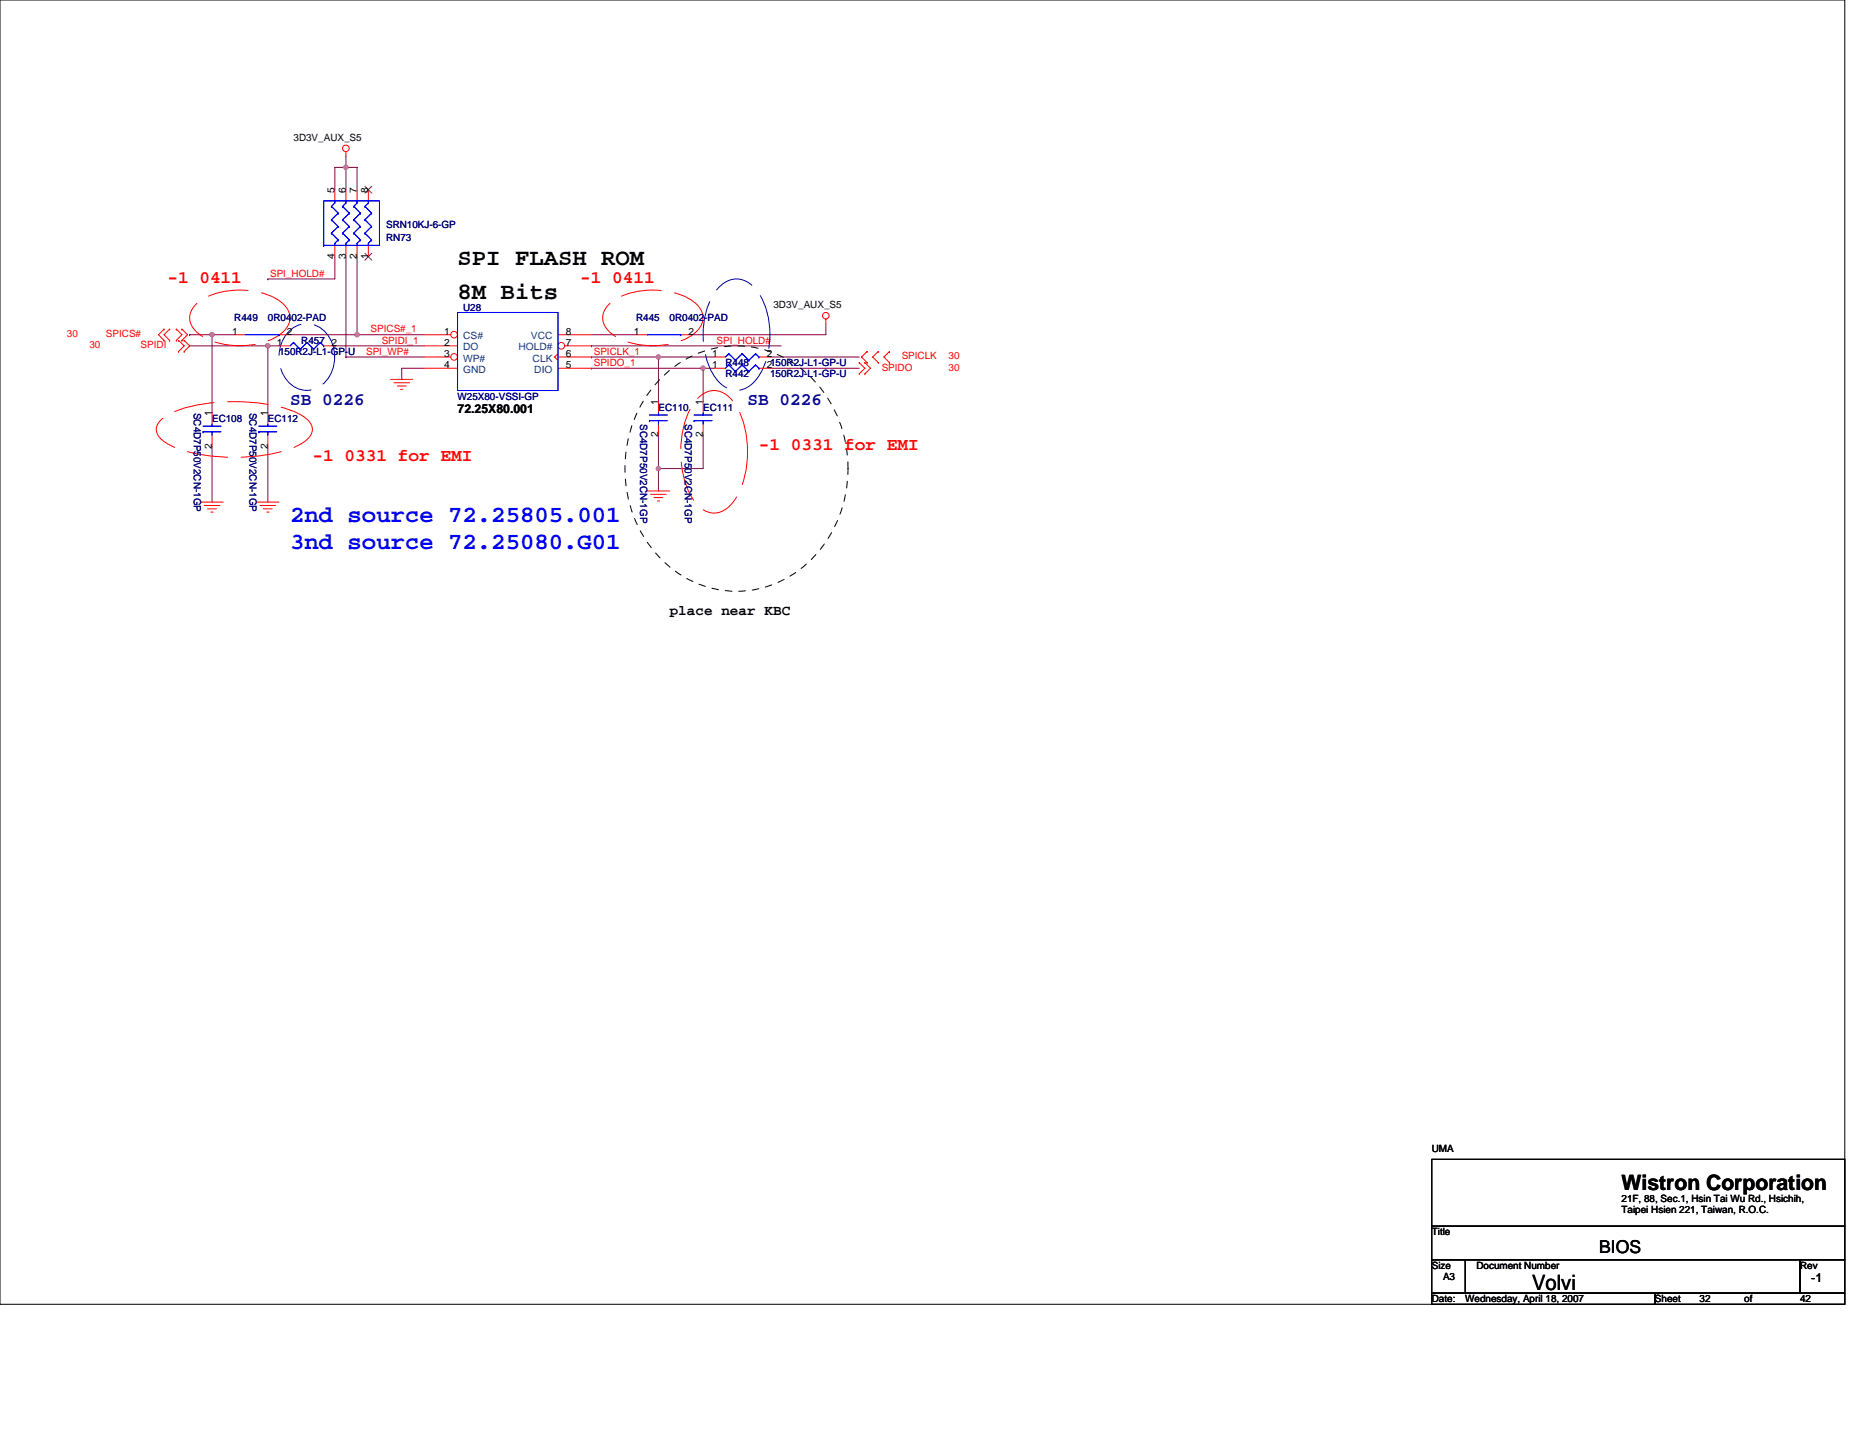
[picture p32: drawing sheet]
<svg xmlns="http://www.w3.org/2000/svg" width="279mm" height="216mm" viewBox="0 0 279 216" stroke-linecap="round" stroke-linejoin="round" font-family="sans-serif">
<defs><g id="words">
<g font-size="3.5">
<text x="68.7" y="39.8">SPI FLASH ROM</text>
<text x="68.7" y="44.9">8M Bits</text>
</g>
<g font-size="3.5" fill="#00f">
<text x="43.6" y="78.4">2nd source 72.25805.001</text>
<text x="43.6" y="82.4">3nd source 72.25080.G01</text>
</g>
<g font-size="3.2">
<text x="243.6" y="178.8">Wistron Corporation</text>
<text x="230.2" y="193.8">Volvi</text>
</g>
<g font-size="2.7" fill="#f00">
<text x="25.1" y="42.5">-1 0411</text>
<text x="87.2" y="42.5">-1 0411</text>
<text x="46.9" y="69.3">-1 0331 for EMI</text>
<text x="114" y="67.6">-1 0331 for EMI</text>
</g>
<g font-size="2.7" fill="#0000a0">
<text x="43.6" y="60.9">SB 0226</text>
<text x="112.3" y="60.9">SB 0226</text>
</g>
<text font-size="2.7" x="240.2" y="188.3">BIOS</text>
<text font-size="2.2" x="100.6" y="92.3">place near KBC</text>
<g font-size="1.8">
<text x="68.7" y="62.1">72.25X80.001</text>
<text x="272.1" y="192.6">-1</text>
</g>
<g font-size="1.5">
<text x="44.1" y="21.1">3D3V_AUX_S5</text>
<text x="50.3" y="29" transform="rotate(-90 50.3 29)">5</text>
<text x="51.9" y="29" transform="rotate(-90 51.9 29)">6</text>
<text x="53.6" y="29" transform="rotate(-90 53.6 29)">7</text>
<text x="55.3" y="29" transform="rotate(-90 55.3 29)">8</text>
<text x="50.3" y="38.9" transform="rotate(-90 50.3 38.9)">4</text>
<text x="51.9" y="38.9" transform="rotate(-90 51.9 38.9)">3</text>
<text x="53.6" y="38.9" transform="rotate(-90 53.6 38.9)">2</text>
<text x="55.3" y="38.9" transform="rotate(-90 55.3 38.9)">1</text>
<text x="116.2" y="46.3">3D3V_AUX_S5</text>
<text x="34.9" y="50.3">1</text>
<text x="41.6" y="51.9">1</text>
<text x="43.1" y="50.3">2</text>
<text x="49.8" y="51.9">2</text>
<text x="66.7" y="50.3">1</text>
<text x="66.7" y="51.9">2</text>
<text x="66.7" y="53.6">3</text>
<text x="85" y="53.6">6</text>
<text x="85" y="51.9">7</text>
<text x="85" y="50.3">8</text>
<text x="95.2" y="50.3">1</text>
<text x="103.4" y="50.3">2</text>
<text x="107" y="53.6">1</text>
<text x="115.2" y="53.6">2</text>
<text x="66.7" y="55.3">4</text>
<text x="85" y="55.3">5</text>
<text x="107" y="55.3">1</text>
<text x="115.2" y="55.3">2150R2J-L1-GP-U</text>
<text x="31.8" y="62.5" transform="rotate(-90 31.8 62.5)">1</text>
<text x="40.2" y="62.5" transform="rotate(-90 40.2 62.5)">1</text>
<text x="98.9" y="65.7" transform="rotate(-90 98.9 65.7)">2</text>
<text x="98.9" y="60.9" transform="rotate(-90 98.9 60.9)">1</text>
<text x="105.6" y="65.7" transform="rotate(-90 105.6 65.7)">2</text>
<text x="105.6" y="60.9" transform="rotate(-90 105.6 60.9)">1</text>
<text x="31.8" y="67.4" transform="rotate(-90 31.8 67.4)">2</text>
<text x="40.2" y="67.4" transform="rotate(-90 40.2 67.4)">2</text>
<text x="215.1" y="173">UMA</text>
<text x="215.1" y="185.6">Title</text>
<text x="243.6" y="180.6">21F, 88, Sec.1, Hsin Tai Wu Rd., Hsichih,</text>
<text x="243.6" y="182.3">Taipei Hsien 221, Taiwan, R.O.C.</text>
<text x="215.1" y="190.6">Size</text>
<text x="221.8" y="190.6">Document Number</text>
<text x="270.4" y="190.6">Rev</text>
<text x="215.1" y="195.6">Date:</text>
<text x="216.8" y="192.3">A3</text>
<text x="220.1" y="195.6">Wednesday, April 18, 2007</text>
<text x="248.6" y="195.6">Sheet</text>
<text x="255.3" y="195.6">32</text>
<text x="262" y="195.6">of</text>
<text x="270.4" y="195.6">42</text>
</g>
<g font-size="1.5" fill="#000080">
<text x="58" y="34.2">SRN10KJ-6-GP</text>
<text x="58" y="36.2">RN73</text>
<text x="69.6" y="46.8">U28</text>
<text x="35.2" y="48.3">R449</text>
<text x="40.2" y="48.3">0R0402-PAD</text>
<text x="41.9" y="53.3">150R2J-L1-GP-U</text>
<text x="45.3" y="51.6">R457</text>
<text x="95.5" y="48.3">R445</text>
<text x="100.6" y="48.3">0R0402-PAD</text>
<text x="109" y="56.7">R442</text>
<text x="109" y="55">R448</text>
<text x="115.7" y="56.7">150R2J-L1-GP-U</text>
<text x="29.1" y="62" transform="rotate(90 29.1 62)">SC4D7P50V2CN-1GP</text>
<text x="31.9" y="63.4">EC108</text>
<text x="37.5" y="62" transform="rotate(90 37.5 62)">SC4D7P50V2CN-1GP</text>
<text x="40.2" y="63.4">EC112</text>
<text x="68.7" y="60">W25X80-VSSI-GP</text>
<text x="96.2" y="63.7" transform="rotate(90 96.2 63.7)">SC4D7P50V2CN-1GP</text>
<text x="98.9" y="61.7">EC110</text>
<text x="102.9" y="63.7" transform="rotate(90 102.9 63.7)">SC4D7P50V2CN-1GP</text>
<text x="105.6" y="61.7">EC111</text>
</g>
<g font-size="1.5" fill="#f00">
<text x="40.6" y="41.6">SPI_HOLD#</text>
<text x="10.1" y="50.6">30</text>
<text x="13.4" y="52.3">30</text>
<text x="15.9" y="50.6">SPICS#</text>
<text x="21.1" y="52.3">SPIDI</text>
<text x="55" y="53.3">SPI_WP#</text>
<text x="55.7" y="50">SPICS#_1</text>
<text x="57.3" y="51.6">SPIDI_1</text>
<text x="89.2" y="53.3">SPICLK_1</text>
<text x="107.6" y="51.6">SPI_HOLD#</text>
<text x="135.4" y="54">SPICLK</text>
<text x="142.5" y="54">30</text>
<text x="89.2" y="55">SPIDO_1</text>
<text x="132.4" y="55.7">SPIDO</text>
<text x="142.5" y="55.7">30</text>
</g>
<g font-size="1.5" fill="#004080">
<text x="69.6" y="51">CS#</text>
<text x="69.6" y="52.6">DO</text>
<text x="77.9" y="52.6">HOLD#</text>
<text x="79.8" y="51">VCC</text>
<text x="69.6" y="54.3">WP#</text>
<text x="69.6" y="56">GND</text>
<text x="80" y="54.3">CLK</text>
<text x="80.3" y="56">DIO</text>
</g>
</g></defs>
<path d="M0 0h277.1v196h-277.1zM215.1 174.2h62v10h-62zM215.1 189.3h5v5h-5zM215.1 184.2h62v5.1h-62zM215.1 194.3h33.5v1.7h-33.5zM220.1 189.3h50.3v5h-50.3zM248.6 194.3h28.5v1.7h-28.5zM270.4 189.3h6.7v5h-6.7z" fill="none" stroke="#000" stroke-width=".15"/>
<g fill="none" stroke="#800040" stroke-width=".15">
<path d="M50.3 38.6v3.3h-10.1M52 25.1h-1.7v3.4M52 23.5v1.6M52 25.1h.1M52 25.1h1.6v3.4M52 38.6v15M52 25.1v3.4M53.6 38.6v11.7M28.5 52h11.7M28.5 50.3h.1M28.5 50.3h6.7M31.9 50.3h.1"/>
<path d="M31.9 50.3v11.7M40.2 52h.1M40.2 41.9h.1M40.2 52v10M40.2 52h1.7M43.6 50.3h10M50.3 52h.1M50.3 52h13.4M52 53.6h.1M52 53.6h11.7M53.6 50.3h.1M53.6 50.3h10.1"/>
<path d="M63.7 55.3h-3.4v1.7M88.9 52h.1M88.9 50.3h6.6M88.9 55.3h.1M88.9 53.6h.1M88.9 52h28.4M88.9 53.6h18.4M88.9 55.3h18.4M98.9 53.6h.1M98.9 53.6v6.7M105.6 55.3h.1M105.6 55.3v5"/>
<path d="M115.7 53.6h13.4M115.7 55.3h13.4M124.1 48.6v1.7h-20.2M31.9 67.1v8.3M40.2 67.1v8.3M98.9 70.4h.1M98.9 70.4v3.4M98.9 65.4v5M105.6 65.4v5h-6.7"/>
</g>
<g fill="#f0f" stroke="#f0f" stroke-width=".15">
<circle cx="40.2" cy="52" r=".33"/>
<circle cx="53.6" cy="50.3" r=".32"/>
<circle cx="51.9" cy="25.1" r=".33"/>
<circle cx="98.9" cy="53.6" r=".33"/>
<circle cx="105.6" cy="55.3" r=".32"/>
<circle cx="98.9" cy="70.4" r=".33"/>
<circle cx="31.8" cy="50.3" r=".33"/>
</g>
<g fill="none" stroke="#f00" stroke-width=".15">
<path d="M52 22.8v.7M24.6 49.4h.1M24.6 51.1h.1M24.6 49.4l-.8 .9 .8 .8M25.5 51.1h.1M25.5 49.4h.1M25.5 49.4l-.9 .9 .9 .8M26.5 49.4h.1M26.5 51.1h.1M26.5 49.4l.8 .9-.8 .8M26.8 51.1h.1M26.8 52.8h.1"/>
<path d="M26.8 51.1l.9 .9-.9 .8M27.3 49.4h.1M27.3 51.1h.1M27.3 49.4l.9 .9-.9 .8M27.7 52.8h.1M27.7 51.1h.1M27.7 51.1l.8 .9-.8 .8M58.7 57h3.3M59.2 57.5h2.3M59.7 58h1.3M60.2 58.5h.3M124.1 47.9v.7"/>
<path d="M129.1 56.2h.1M129.1 54.5h.1M129.1 54.5l.8 .8-.8 .9M129.9 56.2h.1M129.9 54.5h.1M129.9 54.5l.9 .8-.9 .9M130.3 54.5h.1M130.3 52.8h.1M130.3 52.8l-.9 .8 .9 .9M131.9 52.8h.1M131.9 54.5h.1M131.9 52.8l-.8 .8 .8 .9"/>
<path d="M133.6 54.5h.1M133.6 52.8h.1M133.6 52.8l-.8 .8 .8 .9M30.2 75.4h3.3M30.7 75.9h2.3M31.2 76.5h1.3M31.7 76.9h.3M38.6 75.4h3.3M39.1 75.9h2.3M39.6 76.5h1.3M40.1 76.9h.3M97.2 73.8h3.4"/>
<path d="M97.7 74.3h2.4M98.2 74.8h1.4M98.7 75.3h.4"/>
<circle cx="52" cy="22.3" r=".49"/>
<circle cx="124.1" cy="47.4" r=".49"/>
</g>
<path d="M99.3 56.8a15.7 15.7 0 0 1 23.7 1.2 19.7 19.7 0 0 1-2.2 27.1 15.7 15.7 0 0 1-22.5-2.3 19.8 19.8 0 0 1 1-26z" fill="none" stroke="#000" stroke-width=".15" stroke-dasharray="1 1 1 1 1 1 1 1"/>
<path d="M43.4 49.8a3.8 3.8 0 0 1 6.3 1.3 5.4 5.4 0 0 1-2.2 7.2 3.9 3.9 0 0 1-5-2.1 5.7 5.7 0 0 1 .9-6.4zM107.9 43.3a3.4 3.4 0 0 1 5.5 0 11.4 11.4 0 0 1 2 9.4 8.5 8.5 0 0 1-2.7 5.2 3.3 3.3 0 0 1-4.8-.6 11.4 11.4 0 0 1-2.1-9.4 9.5 9.5 0 0 1 2.1-4.6z" fill="none" stroke="#0000a0" stroke-width=".15" stroke-dasharray="6.1 2"/>
<path d="M29.3 45.8a10.1 10.1 0 0 1 7.9-2.2 8.7 8.7 0 0 1 5.5 2.2 2.61 2.61 0 0 1 0 3.9 10.1 10.1 0 0 1-7.9 2.2 8.7 8.7 0 0 1-5.5-2.2 2.62 2.62 0 0 1 0-3.9zM91.4 45.8a10.1 10.1 0 0 1 7.9-2.2 8.7 8.7 0 0 1 5.5 2.2 2.61 2.61 0 0 1 0 3.9 10.1 10.1 0 0 1-8 2.2 8.7 8.7 0 0 1-5.4-2.2 2.62 2.62 0 0 1 0-3.9zM105.2 59.5a3.2 3.2 0 0 1 4.8 .7 13.5 13.5 0 0 1 2.1 10.3 9.6 9.6 0 0 1-2.7 5.7 3.2 3.2 0 0 1-4.9-.6 13.5 13.5 0 0 1-2-10.4 9.6 9.6 0 0 1 2.7-5.7zM24.4 62.9a13.4 13.4 0 0 1 6.2-2.2 27.3 27.3 0 0 1 13.9 1.3 4.3 4.3 0 0 1 2.3 1.9 1.92 1.92 0 0 1-.8 2.2 13.4 13.4 0 0 1-6.2 2.3 27.1 27.1 0 0 1-13.9-1.3 4.3 4.3 0 0 1-2.3-2 1.92 1.92 0 0 1 .8-2.2z" fill="none" stroke="#f00" stroke-width=".15" stroke-dasharray="6.1 2"/>
<circle cx="68.2" cy="50.3" r=".5" fill="#fff" stroke="#f00" stroke-width=".15"/>
<path d="M63.7 50.3h4M63.7 52h5" fill="none" stroke="#f00" stroke-width=".15"/>
<circle cx="68.2" cy="53.6" r=".5" fill="#fff" stroke="#f00" stroke-width=".15"/>
<path d="M63.7 53.6h4M63.7 55.3h5M83.8 53.6h5.1M83.8 55.3h5.1M83.8 53.1l-.5 .5 .5 .5" fill="none" stroke="#f00" stroke-width=".15"/>
<circle cx="84.3" cy="52" r=".5" fill="#fff" stroke="#f00" stroke-width=".15"/>
<g fill="none" stroke="#f00" stroke-width=".15">
<path d="M50.3 28.5v1.7M50.3 36.9v1.7M52 28.5v1.7M52 36.9v1.7M53.6 28.5v1.7M53.6 36.9v1.7M55.3 28.5v1.7M55.3 36.9v1.7M35.2 50.3h1.7M41.9 52h1.7M41.9 50.3h1.7M48.6 52h1.7"/>
<path d="M83.8 50.3h5.1M84.8 52h4.1M95.5 50.3h1.7M102.3 50.3h1.6M107.3 55.3h1.7M107.3 53.6h1.7M114 55.3h1.7M114 53.6h1.7M31.9 62v1.7M31.9 65.4v1.7M40.2 62v1.7M40.2 65.4v1.7"/>
<path d="M98.9 60.3v1.7M98.9 63.7v1.7M105.6 60.3v1.7M105.6 63.7v1.7"/>
</g>
<g fill="none" stroke="#00f" stroke-width=".15">
<path d="M48.6 30.2h8.4v6.7h-8.4zM48.6 36.9h.1M49.8 31h.1M49.8 33h.1M49.8 35h.1M49.8 31l1 1M49.8 33l1 1M49.8 35l1 1M50.3 30.2v.3l-.5 .5M50.8 32h.1M50.8 34h.1M50.8 36h.1"/>
<path d="M50.8 36l-.5 .6v.3M50.8 32l-1 1M50.8 34l-1 1M51.5 35h.1M51.5 33h.1M51.5 31h.1M51.5 35l1 1M51.5 33l1 1M51.5 31l1 1M52 30.2v.3l-.5 .5M52.5 36l-.5 .6v.3M52.5 36h.1"/>
<path d="M52.5 34h.1M52.5 32h.1M52.5 34l-1 1M52.5 32l-1 1M53.1 31h.1M53.1 33h.1M53.1 35h.1M53.1 31l1 1M53.1 33l1 1M53.1 35l1 1M53.6 30.2v.3l-.5 .5M54.1 32h.1"/>
<path d="M54.1 34h.1M54.1 36h.1M54.1 36l-.5 .6v.3M54.1 32l-1 1M54.1 34l-1 1M54.8 35h.1M54.8 33h.1M54.8 31h.1M54.8 35l1 1M54.8 33l1 1M54.8 31l1 1M55.3 30.2v.3l-.5 .5"/>
<path d="M55.8 36l-.5 .6v.3M55.8 36h.1M55.8 34h.1M55.8 32h.1M55.8 34l-1 1M55.8 32l-1 1M36.9 50.3h5M41.9 50.3h.1M44.1 51.5h.1M44.1 51.5l-.5 .5M44.1 51.5l1 1M45.1 52.5h.1"/>
<path d="M46.1 51.5h.1M46.1 51.5l-1 1M46.1 51.5l1 1M47.1 52.5h.1M48.1 51.5h.1M48.1 51.5l-1 1M48.1 51.5l.5 .5M48.6 52h.1M68.7 46.9h15.1v11.8h-15.1zM97.2 50.3h5.1M102.3 50.3h.1M109.5 54.8h.1"/>
<path d="M109.5 53.1h.1M109.5 54.8l-.5 .5M109.5 54.8l1 1M109.5 53.1l-.5 .5M109.5 53.1l1 1M110.5 55.8h.1M110.5 54.1h.1M111.5 54.8h.1M111.5 53.1h.1M111.5 54.8l-1 1M111.5 54.8l1 1M111.5 53.1l-1 1"/>
<path d="M111.5 53.1l1 1M112.5 55.8h.1M112.5 54.1h.1M113.5 54.8h.1M113.5 53.1h.1M113.5 54.8l-1 1M113.5 54.8l.5 .5M113.5 53.1l-1 1M113.5 53.1l.5 .5M114 55.3h.1M114 53.6h.1M30.5 64h2.7"/>
<path d="M30.5 64.9h.1M30.5 64.9h2.7M31.9 63.7v.3M31.9 64.9v.5M38.9 64h2.7M38.9 64.9h.1M38.9 64.9h2.7M40.2 63.7v.3M40.2 64.9v.5M97.6 62.4h2.6M97.6 63.2h.1M97.6 63.2h2.6"/>
<path d="M98.9 62v.4M98.9 63.2v.5M104.3 62.4h2.7M104.3 63.2h.1M104.3 63.2h2.7M105.6 62v.4M105.6 63.2v.5"/>
</g>
<path d="M54.8 38.1l1.1 1M54.8 28l1.1 1M55.8 38.1l-1 1M55.8 28l-1 1" fill="none" stroke="#804000" stroke-width=".15"/>
<g fill="#f0f" stroke="#f0f" stroke-width=".15">
<circle cx="40.2" cy="52" r=".33"/>
<circle cx="53.6" cy="50.3" r=".32"/>
<circle cx="51.9" cy="25.1" r=".33"/>
<circle cx="98.9" cy="53.6" r=".33"/>
<circle cx="105.6" cy="55.3" r=".32"/>
<circle cx="98.9" cy="70.4" r=".33"/>
<circle cx="31.8" cy="50.3" r=".33"/>
</g>
<use href="#words"/>
</svg>
